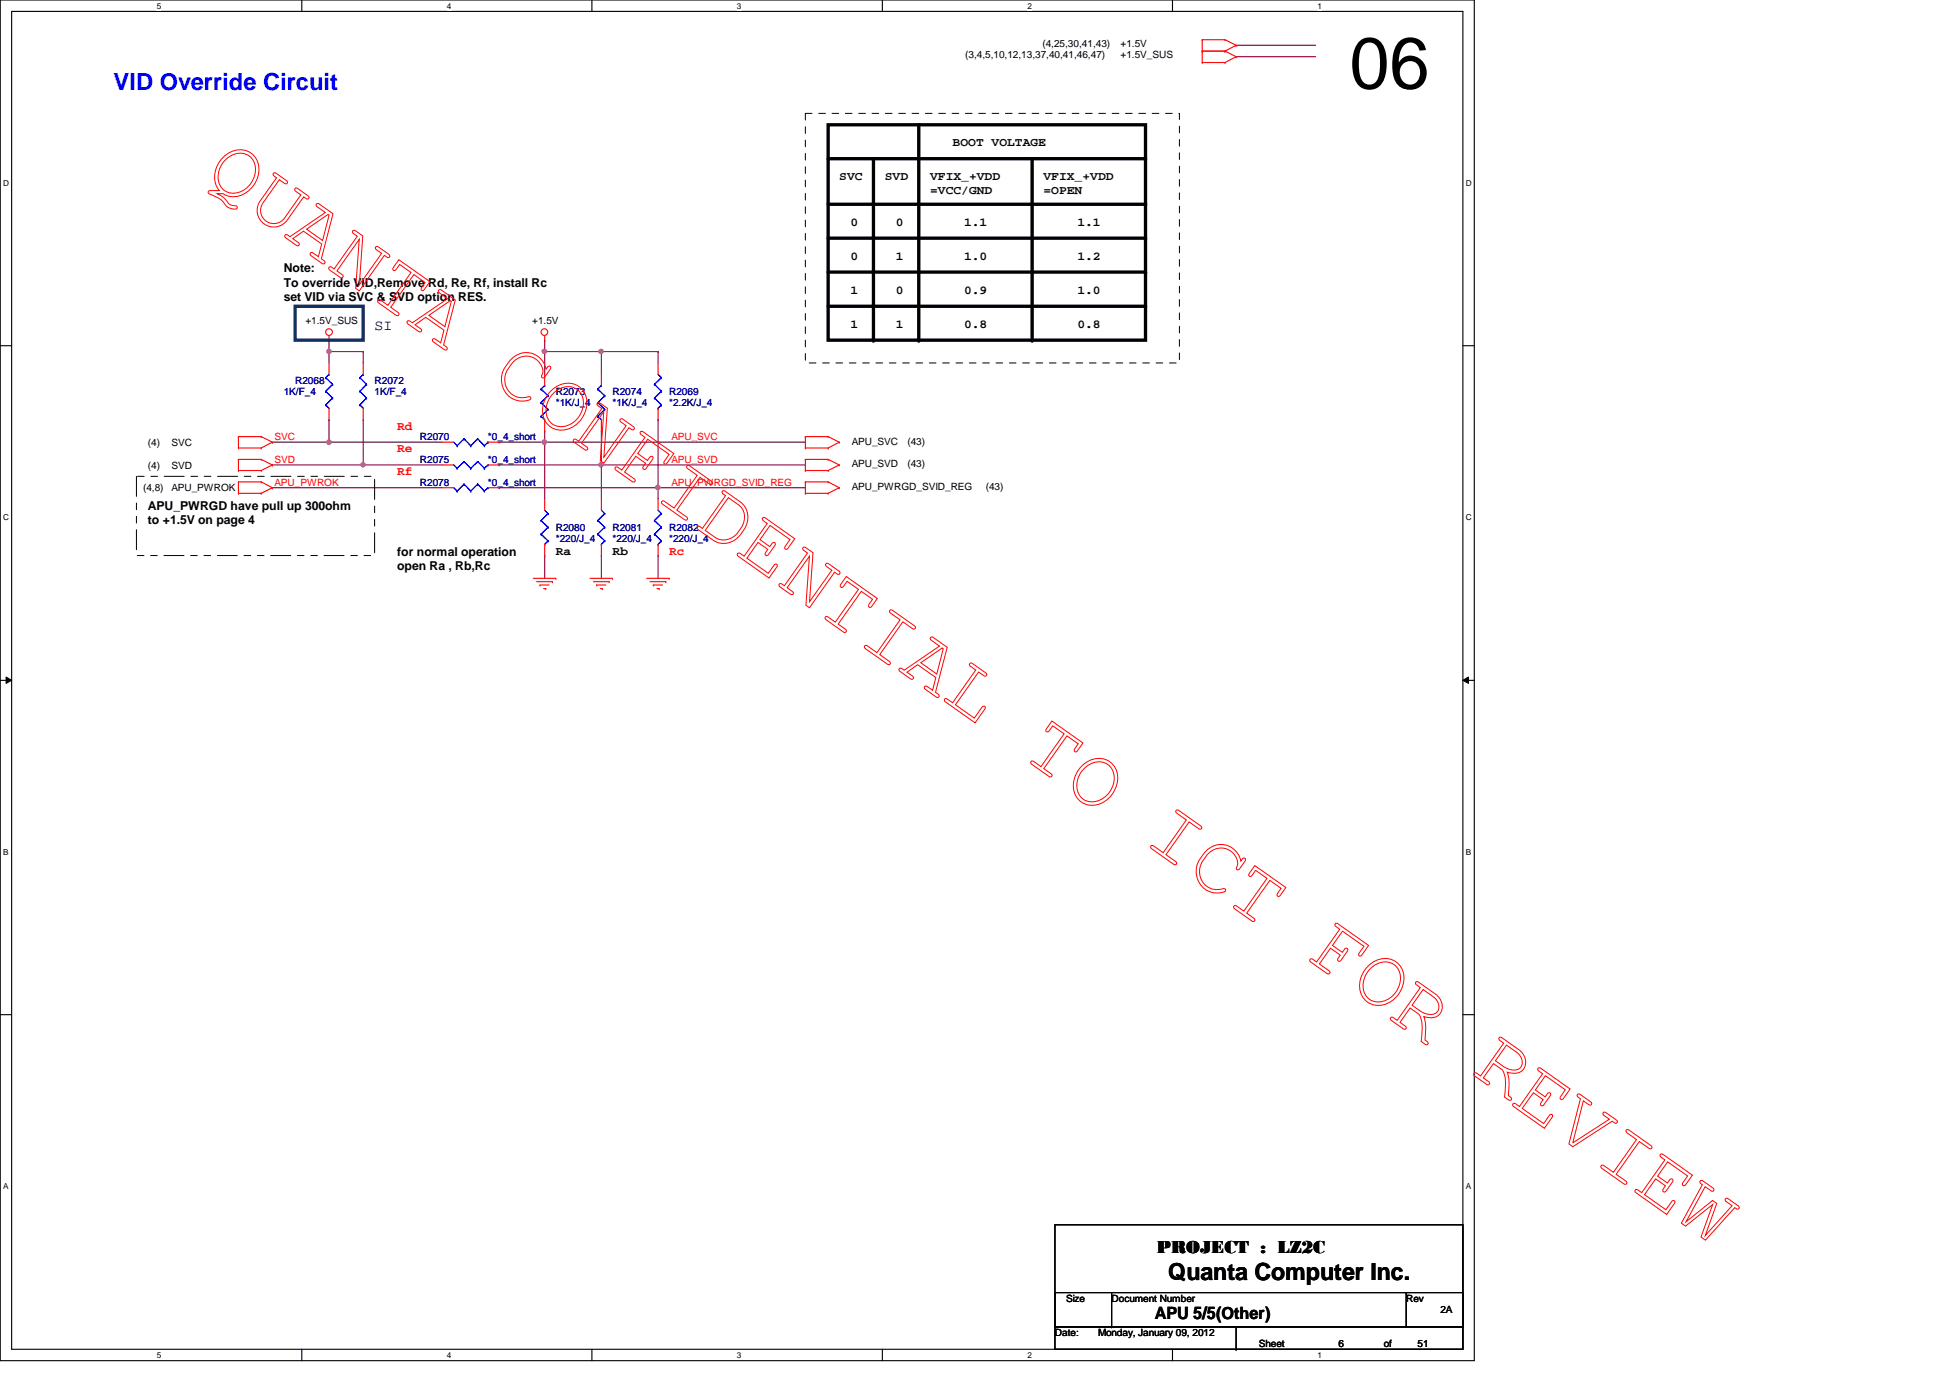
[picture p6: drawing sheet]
<svg xmlns="http://www.w3.org/2000/svg" width="297mm" height="210mm" viewBox="0 0 297 210" stroke-linecap="round" stroke-linejoin="round" font-family="sans-serif">
<defs><g id="words">
<text font-size="11" x="205.6" y="13.5">06</text>
<text font-size="3.6" fill="#00f" x="17.3" y="13.7">VID Override Circuit</text>
<text font-size="3.6" x="178" y="195">Quanta Computer Inc.</text>
<text font-size="2.8" x="176.2" y="190.8">PROJECT : LZ2C</text>
<text font-size="2.6" x="175.9" y="200.9">APU 5/5(Other)</text>
<text font-size="2.2" fill="#000040" x="57.1" y="50.2">SI</text>
<g font-size="1.9">
<text x="145.1" y="22.3">BOOT VOLTAGE</text>
<text x="127.8" y="27.5">SVC</text>
<text x="134.8" y="27.5">SVD</text>
<text x="141.7" y="27.5">VFIX_+VDD</text>
<text x="141.7" y="29.6">=VCC/GND</text>
<text x="159" y="27.5">VFIX_+VDD</text>
<text x="159" y="29.6">=OPEN</text>
<text x="129.6" y="34.4">0</text>
<text x="136.5" y="34.4">0</text>
<text x="146.9" y="34.4">1.1</text>
<text x="164.1" y="34.4">1.1</text>
<text x="43.2" y="41.4">Note:</text>
<text x="129.6" y="39.6">0</text>
<text x="136.5" y="39.6">1</text>
<text x="146.9" y="39.6">1.0</text>
<text x="164.1" y="39.6">1.2</text>
<text x="43.2" y="43.6">To override VID,Remove Rd, Re, Rf, install Rc</text>
<text x="43.2" y="45.8">set VID via SVC &amp; SVD option RES.</text>
<text x="129.6" y="44.7">1</text>
<text x="136.5" y="44.7">0</text>
<text x="146.9" y="44.7">0.9</text>
<text x="164.1" y="44.7">1.0</text>
<text x="129.6" y="50">1</text>
<text x="136.5" y="50">1</text>
<text x="146.9" y="50">0.8</text>
<text x="164.1" y="50">0.8</text>
<text x="22.5" y="77.7">APU_PWRGD have pull up 300ohm</text>
<text x="22.5" y="79.9">to +1.5V on page 4</text>
<text x="60.5" y="84.6">for normal operation</text>
<text x="60.5" y="86.8">open Ra , Rb,Rc</text>
<text x="84.7" y="84.5">Ra</text>
<text x="93.3" y="84.5">Rb</text>
</g>
<g font-size="1.9" fill="#f00">
<text x="60.5" y="65.5">Rd</text>
<text x="60.5" y="68.9">Re</text>
<text x="60.5" y="72.4">Rf</text>
<text x="101.9" y="84.5">Rc</text>
</g>
<g font-size="1.5">
<text x="147" y="8.8">(3,4,5,10,12,13,37,40,41,46,47)</text>
<text x="158.8" y="7.1">(4,25,30,41,43)</text>
<text x="170.7" y="7.1">+1.5V</text>
<text x="170.7" y="8.8">+1.5V_SUS</text>
<text x="46.5" y="49.4">+1.5V_SUS</text>
<text x="81.1" y="49.4">+1.5V</text>
<text x="22.5" y="67.9">(4)</text>
<text x="22.5" y="71.4">(4)</text>
<text x="26.1" y="67.9">SVC</text>
<text x="26.1" y="71.4">SVD</text>
<text x="129.7" y="67.7">APU_SVC</text>
<text x="129.7" y="71.2">APU_SVD</text>
<text x="138.2" y="67.7">(43)</text>
<text x="138.2" y="71.2">(43)</text>
<text x="21.8" y="74.8">(4,8)</text>
<text x="26.1" y="74.8">APU_PWROK</text>
<text x="129.7" y="74.6">APU_PWRGD_SVID_REG</text>
<text x="150.2" y="74.6">(43)</text>
<text x="160.7" y="203.5">Date:</text>
<text x="162.4" y="198.3">Size</text>
<text x="167.3" y="203.5">Monday, January 09, 2012</text>
<text x="169.3" y="198.3">Document Number</text>
<text x="214.2" y="198.3">Rev</text>
<text x="219.4" y="200">2A</text>
<text x="191.8" y="205.2">Sheet</text>
<text x="203.9" y="205.2">6</text>
<text x="210.8" y="205.2">of</text>
<text x="215.9" y="205.2">51</text>
</g>
<g font-size="1.5" fill="#000080">
<text x="45" y="58.4">R2068</text>
<text x="57.1" y="58.4">R2072</text>
<text x="43.2" y="60.1">1K/F_4</text>
<text x="57.1" y="60.1">1K/F_4</text>
<text x="84.7" y="60.1">R2073</text>
<text x="84.7" y="61.8">*1K/J_4</text>
<text x="93.3" y="60.1">R2074</text>
<text x="93.3" y="61.8">*1K/J_4</text>
<text x="101.9" y="60.1">R2069</text>
<text x="101.9" y="61.8">*2.2K/J_4</text>
<text x="64" y="67.1">R2070</text>
<text x="64" y="70.5">R2075</text>
<text x="74.3" y="67.1">*0_4_short</text>
<text x="74.3" y="70.5">*0_4_short</text>
<text x="64" y="74">R2078</text>
<text x="74.3" y="74">*0_4_short</text>
<text x="84.7" y="80.9">R2080</text>
<text x="84.7" y="82.6">*220/J_4</text>
<text x="93.3" y="80.9">R2081</text>
<text x="93.3" y="82.6">*220/J_4</text>
<text x="101.9" y="80.9">R2082</text>
<text x="101.9" y="82.6">*220/J_4</text>
</g>
<g font-size="1.5" fill="#f00">
<text x="41.8" y="67">SVC</text>
<text x="41.8" y="70.5">SVD</text>
<text x="102.3" y="67">APU_SVC</text>
<text x="102.3" y="70.5">APU_SVD</text>
<text x="41.8" y="74">APU_PWROK</text>
<text x="102.3" y="74">APU_PWRGD_SVID_REG</text>
</g>
<g font-size="1.3">
<text x="23.9" y="1.4">5</text>
<text x="68.1" y="1.4">4</text>
<text x="112.3" y="1.4">3</text>
<text x="156.5" y="1.4">2</text>
<text x="200.7" y="1.4">1</text>
<text x=".5" y="28.3">D</text>
<text x="223.3" y="28.3">D</text>
<text x=".5" y="79.2">C</text>
<text x="223.3" y="79.2">C</text>
<text x=".5" y="130.2">B</text>
<text x="223.3" y="130.2">B</text>
<text x=".5" y="181.1">A</text>
<text x="223.3" y="181.1">A</text>
<text x="23.9" y="206.9">5</text>
<text x="68.1" y="206.9">4</text>
<text x="112.3" y="206.9">3</text>
<text x="156.5" y="206.9">2</text>
<text x="200.7" y="206.9">1</text>
</g>
</g></defs>
<path d="M0 0h224.6v207.3h-224.6zM1.8 1.7h221v203.8h-221z" fill="none" stroke="#000" stroke-width=".17"/>
<g fill="#fff">
<path d="M23.9 .2h.7v1.4h-.7z"/>
<path d="M23.9 205.7h.7v1.4h-.7z"/>
</g>
<path d="M46 0v1.7M46 205.5v1.8" fill="none" stroke="#000" stroke-width=".17"/>
<g fill="#fff">
<path d="M68.1 .2h.6v1.4h-.6z"/>
<path d="M68.1 205.7h.6v1.4h-.6z"/>
</g>
<path d="M90.2 0v1.7M90.2 205.5v1.8" fill="none" stroke="#000" stroke-width=".17"/>
<g fill="#fff">
<path d="M112.3 .2h.6v1.4h-.6z"/>
<path d="M112.3 205.7h.6v1.4h-.6z"/>
</g>
<path d="M134.4 0v1.7M134.4 205.5v1.8" fill="none" stroke="#000" stroke-width=".17"/>
<g fill="#fff">
<path d="M156.5 .2h.7v1.4h-.7z"/>
<path d="M156.5 205.7h.7v1.4h-.7z"/>
</g>
<path d="M178.6 0v1.7M178.6 205.5v1.8" fill="none" stroke="#000" stroke-width=".17"/>
<g fill="#fff">
<path d="M200.7 .2h.7v1.4h-.7z"/>
<path d="M200.7 205.7h.7v1.4h-.7z"/>
<path d="M.5 27.2h.9v1.4h-.9z"/>
<path d="M223.3 27.2h.9v1.4h-.9z"/>
<path d="M.5 78.1h.9v1.4h-.9z"/>
<path d="M223.3 78.1h.9v1.4h-.9z"/>
</g>
<path d="M0 52.7h1.8M222.8 52.7h1.8" fill="none" stroke="#000" stroke-width=".17"/>
<g fill="#fff">
<path d="M.5 129.1h.8v1.4h-.8z"/>
<path d="M223.3 129.1h.8v1.4h-.8z"/>
</g>
<path d="M0 103.6h1.8M222.8 103.6h1.8" fill="none" stroke="#000" stroke-width=".17"/>
<path d="M.9 103.1l.9 .5-.9 .5zM222.8 103.6l.9-.5v1z" fill="#000"/>
<path d="M.9 103.1l.9 .5-.9 .5zM222.8 103.6l.9-.5v1z" fill="none" stroke="#000" stroke-width=".15"/>
<g fill="#fff">
<path d="M.5 180h.8v1.4h-.8z"/>
<path d="M223.3 180h.8v1.4h-.8z"/>
</g>
<path d="M0 154.6h1.8M222.8 154.6h1.8" fill="none" stroke="#000" stroke-width=".17"/>
<path d="M91.6 53.6h.1M91.6 53.6h8.6M83 67.4h.1M83 67.4h39.7" fill="none" stroke="#800040" stroke-width=".17"/>
<circle cx="82.9" cy="67.3" r=".34" fill="#f0f"/>
<circle cx="82.9" cy="67.3" r=".34" fill="none" stroke="#f0f" stroke-width=".17"/>
<path d="M76 70.8h.1M91.6 65.7h.1M91.6 65.7v5.1h-15.6" fill="none" stroke="#800040" stroke-width=".17"/>
<circle cx="91.6" cy="70.8" r=".33" fill="#f0f"/>
<circle cx="91.6" cy="70.8" r=".33" fill="none" stroke="#f0f" stroke-width=".17"/>
<path d="M41.5 74.3h.1M41.5 67.4h.1M41.5 74.3h25.9M41.5 67.4h25.9M50.1 67.4h.1M91.6 70.8h.1M91.6 70.8h31.1" fill="none" stroke="#800040" stroke-width=".17"/>
<circle cx="50.1" cy="67.3" r=".34" fill="#f0f"/>
<circle cx="50.1" cy="67.3" r=".34" fill="none" stroke="#f0f" stroke-width=".17"/>
<path d="M41.5 70.8h.1M41.5 70.8h13.8" fill="none" stroke="#800040" stroke-width=".17"/>
<circle cx="55.3" cy="70.8" r=".32" fill="#f0f"/>
<circle cx="55.3" cy="70.8" r=".32" fill="none" stroke="#f0f" stroke-width=".17"/>
<g fill="none" stroke="#800040" stroke-width=".17">
<path d="M55.3 53.6h.1M55.3 53.6v1.7M83 53.6h.1M83 53.6h8.6M91.6 53.6h.1M91.6 53.6v3.4M100.2 53.6h.1M100.2 53.6v1.7M50.1 63.9h.1M50.1 63.9v3.5M55.3 63.9h.1M55.3 70.8h.1"/>
<path d="M55.3 63.9v6.9M55.3 70.8h12.1M91.6 70.8h.1M91.6 70.8v5.2M100.2 74.3h.1M100.2 74.3v1.7"/>
</g>
<circle cx="91.6" cy="53.5" r=".33" fill="#f0f"/>
<circle cx="91.6" cy="53.5" r=".33" fill="none" stroke="#f0f" stroke-width=".17"/>
<circle cx="82.9" cy="53.5" r=".33" fill="#f0f"/>
<circle cx="82.9" cy="53.5" r=".33" fill="none" stroke="#f0f" stroke-width=".17"/>
<path d="M76 74.3h.1M76 74.3h46.7M100.2 74.3h.1M91.6 84.6h.1M91.6 84.6v3.5" fill="none" stroke="#800040" stroke-width=".17"/>
<circle cx="100.2" cy="74.2" r=".34" fill="#f0f"/>
<circle cx="100.2" cy="74.2" r=".34" fill="none" stroke="#f0f" stroke-width=".17"/>
<path d="M50.1 53.6h.1M50.1 53.6v1.7" fill="none" stroke="#800040" stroke-width=".17"/>
<circle cx="50.1" cy="53.5" r=".33" fill="#f0f"/>
<circle cx="50.1" cy="53.5" r=".33" fill="none" stroke="#f0f" stroke-width=".17"/>
<g fill="none" stroke="#800040" stroke-width=".17">
<path d="M188.3 6.9h.1M188.3 8.6h.1M188.3 6.9h12.1M188.3 8.6h12.1M50.1 53.6h.1M50.1 51.8h.1M50.1 53.6h5.2M50.1 51.8v1.8M83 53.6h.1M83 51.8h.1M83 51.8v5.2M76 67.4h.1"/>
<path d="M76 67.4h7M83 65.7h.1M83 67.4h.1M83 65.7v10.3M100.2 63.9h.1M100.2 63.9v10.4M83 84.6h.1M83 84.6v3.5M100.2 84.6h.1M100.2 84.6v3.5"/>
</g>
<g fill="none" stroke="#f00" stroke-width=".17">
<path d="M183.1 6.1h.1M183.1 7.8h.1M183.1 9.5h.1M183.1 6.1h3.5M183.1 6.1v3.4M183.1 7.8h3.5M183.1 9.5h3.5M186.6 6.1h.1M186.6 7.8h.1M186.6 9.5h.1M186.6 6.1l1.7 .8M186.6 7.8l1.7 .8"/>
<path d="M188.3 6.9h.1M188.3 8.6h.1M188.3 6.9l-1.7 .9M188.3 8.6l-1.7 .9M50.1 51.8h.1M50.1 51.1v.7M50.1 55.3v1.7M55.3 55.3v1.7M83 51.8h.1M83 51.1v.7M83 57v1.7M91.6 57v1.7"/>
<path d="M100.2 55.3v1.7M36.3 68.2h.1M36.3 66.5h.1M36.3 71.7h.1M36.3 70h.1M36.3 75.1h.1M36.3 73.4h.1M36.3 68.2h3.5M36.3 66.5h3.5M36.3 66.5v1.7M36.3 70v1.7M36.3 73.4v1.7"/>
<path d="M36.3 70h3.5M36.3 71.7h3.5M36.3 73.4h3.5M36.3 75.1h3.5M39.8 66.5h.1M39.8 68.2h.1M39.8 70h.1M39.8 71.7h.1M39.8 73.4h.1M39.8 75.1h.1M39.8 66.5l1.7 .9M39.8 70l1.7 .8"/>
<path d="M39.8 73.4l1.7 .9M41.5 67.4h.1M41.5 70.8h.1M41.5 74.3h.1M41.5 67.4l-1.7 .8M41.5 70.8l-1.7 .9M41.5 74.3l-1.7 .8M50.1 62.2v1.7M55.3 62.2v1.7M67.4 74.3h1.7M67.4 67.4h1.7M67.4 70.8h1.7"/>
<path d="M74.3 74.3h1.7M74.3 67.4h1.7M74.3 70.8h1.7M83 63.9v1.8M83 76v1.7M91.6 63.9v1.8M91.6 76v1.7M100.2 62.2v1.7M100.2 76v1.7M122.7 68.2h.1M122.7 66.5h.1M122.7 75.1h.1"/>
<path d="M122.7 73.4h.1M122.7 71.7h.1M122.7 70h.1M122.7 68.2h3.4M122.7 66.5v1.7M122.7 70v1.7M122.7 73.4v1.7M122.7 66.5h3.4M122.7 70h3.4M122.7 71.7h3.4M122.7 73.4h3.4M122.7 75.1h3.4"/>
<path d="M126.1 68.2h.1M126.1 66.5h.1M126.1 75.1h.1M126.1 73.4h.1M126.1 71.7h.1M126.1 70h.1M126.1 66.5l1.7 .9M126.1 73.4l1.7 .9M126.1 70l1.7 .8M127.8 67.4h.1M127.8 74.3h.1M127.8 70.8h.1"/>
<path d="M127.8 67.4l-1.7 .8M127.8 74.3l-1.7 .8M127.8 70.8l-1.7 .9M81.2 88.1h3.5M81.7 88.6h2.5M82.3 89.1h.1M82.3 89.1h1.3M82.8 89.7h.3M83 82.9v1.7M83.1 89.7h.1M84.2 88.6h.1M84.7 88.1h.1"/>
<path d="M89.9 88.1h3.4M90.4 88.6h2.4M90.9 89.1h.1M90.9 89.1h1.4M91.4 89.7h.4M91.6 82.9v1.7M91.8 89.7h.1M92.8 88.6h.1M93.3 88.1h.1M98.5 88.1h3.4M99 88.6h2.4M99.5 89.1h.1"/>
<path d="M99.5 89.1h1.4M100.1 89.7h.3M100.2 82.9v1.7M100.4 89.7h.1M101.4 88.6h.1M101.9 88.1h.1"/>
<circle cx="50.1" cy="50.6" r=".51"/>
<circle cx="82.9" cy="50.6" r=".51"/>
</g>
<path d="M160.7 186.6h62.1v15.5h-62.1zM160.7 196.9h62.1v5.2h-62.1zM169.3 196.9v5.2M214.2 196.9h.1M214.2 196.9v5.2M160.7 202.1h62.1v3.4h-62.1zM169.3 202.1h.1M188.3 205.5h.1M188.3 202.1v3.4" fill="none" stroke="#000" stroke-width=".17"/>
<path d="M122.7 17.3h57v38h-57z" fill="none" stroke="#000" stroke-width=".15" stroke-dasharray="1 1 1 1 1 1 1 1"/>
<path d="M20.8 72.6h36.3v12h-36.3z" fill="none" stroke="#000" stroke-width=".15" stroke-dasharray="3 1 1 1 1 1"/>
<path d="M126.1 19h48.4v32.8h-48.4zM140 19v32.8M126.1 36.3h48.4M126.1 31.1h48.4M126.1 24.2h48.4M133.1 24.2v27.6M157.2 24.2v27.6M126.1 41.4h48.4M126.1 46.7h48.4" fill="none" stroke="#000" stroke-width=".51"/>
<g fill="#000">
<circle cx="174.5" cy="36.3" r=".25"/>
<circle cx="174.5" cy="31.1" r=".25"/>
<circle cx="174.5" cy="24.2" r=".25"/>
<circle cx="133.1" cy="51.8" r=".25"/>
<circle cx="140" cy="51.8" r=".25"/>
<circle cx="157.2" cy="51.8" r=".25"/>
<circle cx="174.5" cy="41.4" r=".25"/>
<circle cx="174.5" cy="46.7" r=".25"/>
</g>
<path d="M45 46.7h10.3v5.1h-10.3z" fill="none" stroke="#004080" stroke-width=".51"/>
<g fill="none" stroke="#00f" stroke-width=".17">
<path d="M49.6 59.6h.1M49.6 57.5h.1M49.6 59.6l1.1 1M49.6 57.5l1.1 1M50.1 57h.1M50.1 57l-.5 .5M50.7 58.5h.1M50.7 58.5l-1.1 1.1M54.8 59.6h.1M54.8 57.5h.1M54.8 59.6l1 1M54.8 57.5l1 1"/>
<path d="M55.3 57h.1M55.3 57l-.5 .5M55.8 58.5h.1M55.8 58.5l-1 1.1M82.4 59.3h.1M82.4 59.3l1.1 1M83 58.7h.1M83 58.7l-.6 .6M91.1 59.3h.1M91.1 59.3l1 1M91.6 58.7h.1M91.6 58.7l-.5 .6"/>
<path d="M99.7 58.5h.1M99.7 58.5l1 1.1M100.2 57l.5 .5M100.7 57.5h.1M100.7 59.6h.1M100.7 57.5l-1 1M100.7 59.6l-1 1M49.6 61.7h.1M49.6 61.7l.5 .5M50.7 60.6h.1M50.7 60.6l-1.1 1.1M54.8 61.7h.1"/>
<path d="M54.8 61.7l.5 .5M55.8 60.6h.1M55.8 60.6l-1 1.1M69.1 74.3l.5 .5M69.1 67.4l.5 .5M69.1 70.8l.5 .5M69.6 74.8h.1M69.6 67.9h.1M69.6 71.3h.1M70.7 73.7h.1M70.7 66.8h.1M70.7 70.3h.1"/>
<path d="M70.7 73.7l-1.1 1.1M70.7 73.7l1 1.1M70.7 66.8l-1.1 1.1M70.7 66.8l1 1.1M70.7 70.3l-1.1 1M70.7 70.3l1 1M71.7 74.8h.1M71.7 67.9h.1M71.7 71.3h.1M72.8 73.7h.1M72.8 66.8h.1M72.8 70.3h.1"/>
<path d="M72.8 73.7l-1.1 1.1M72.8 73.7l1 1.1M72.8 66.8l-1.1 1.1M72.8 66.8l1 1.1M72.8 70.3l-1.1 1M72.8 70.3l1 1M73.8 74.8h.1M73.8 67.9h.1M73.8 71.3h.1M74.3 74.3h.1M74.3 67.4h.1M74.3 70.8h.1"/>
<path d="M74.3 74.3l-.5 .5M74.3 67.4l-.5 .5M74.3 70.8l-.5 .5M82.4 79.3h.1M82.4 63.4h.1M82.4 61.3h.1M82.4 79.3l1.1 1M82.4 63.4l.6 .5M82.4 61.3l1.1 1.1M83 77.7l.5 .5M83.5 78.2h.1M83.5 62.4h.1"/>
<path d="M83.5 60.3h.1M83.5 78.2l-1.1 1.1M83.5 62.4l-1.1 1M83.5 60.3l-1.1 1M91.1 79.3h.1M91.1 63.4h.1M91.1 61.3h.1M91.1 79.3l1 1M91.1 63.4l.5 .5M91.1 61.3l1 1.1M91.6 77.7l.5 .5M92.1 78.2h.1"/>
<path d="M92.1 62.4h.1M92.1 60.3h.1M92.1 78.2l-1 1.1M92.1 62.4l-1 1M92.1 60.3l-1 1M99.7 60.6h.1M99.7 79.3h.1M99.7 60.6l1 1.1M99.7 79.3l1 1M100.2 62.2h.1M100.2 77.7l.5 .5M100.7 61.7h.1"/>
<path d="M100.7 78.2h.1M100.7 61.7l-.5 .5M100.7 78.2l-1 1.1M82.4 81.4h.1M82.4 81.4l1.1 1M83 82.9h.1M83.5 80.3h.1M83.5 82.4h.1M83.5 80.3l-1.1 1.1M83.5 82.4l-.5 .5M91.1 81.4h.1M91.1 81.4l1 1"/>
<path d="M91.6 82.9h.1M92.1 80.3h.1M92.1 82.4h.1M92.1 80.3l-1 1.1M92.1 82.4l-.5 .5M99.7 81.4h.1M99.7 81.4l1 1M100.2 82.9h.1M100.7 80.3h.1M100.7 82.4h.1M100.7 80.3l-1 1.1M100.7 82.4l-.5 .5"/>
</g>
<circle cx="82.9" cy="67.3" r=".34" fill="#f0f"/>
<circle cx="82.9" cy="67.3" r=".34" fill="none" stroke="#f0f" stroke-width=".17"/>
<circle cx="91.6" cy="70.8" r=".33" fill="#f0f"/>
<circle cx="91.6" cy="70.8" r=".33" fill="none" stroke="#f0f" stroke-width=".17"/>
<circle cx="50.1" cy="67.3" r=".34" fill="#f0f"/>
<circle cx="50.1" cy="67.3" r=".34" fill="none" stroke="#f0f" stroke-width=".17"/>
<circle cx="55.3" cy="70.8" r=".32" fill="#f0f"/>
<circle cx="55.3" cy="70.8" r=".32" fill="none" stroke="#f0f" stroke-width=".17"/>
<circle cx="91.6" cy="53.5" r=".33" fill="#f0f"/>
<circle cx="91.6" cy="53.5" r=".33" fill="none" stroke="#f0f" stroke-width=".17"/>
<circle cx="82.9" cy="53.5" r=".33" fill="#f0f"/>
<circle cx="82.9" cy="53.5" r=".33" fill="none" stroke="#f0f" stroke-width=".17"/>
<circle cx="100.2" cy="74.2" r=".34" fill="#f0f"/>
<circle cx="100.2" cy="74.2" r=".34" fill="none" stroke="#f0f" stroke-width=".17"/>
<circle cx="50.1" cy="53.5" r=".33" fill="#f0f"/>
<circle cx="50.1" cy="53.5" r=".33" fill="none" stroke="#f0f" stroke-width=".17"/>
<g fill="none" stroke="#f00" stroke-width=".15">
<path d="M34 24a3.1 3.1 0 0 1 5.1 .3 4.1 4.1 0 0 1-4 5.6l-1.2-.4h-.8a4.3 4.3 0 0 1 1.9 1.6l1 .3 .1 .4a1.82 1.82 0 0 1-2.1-1.1 6.2 6.2 0 0 0-2.2-1.2l-.1-.2 .2-.2 1.5-.1a3.8 3.8 0 0 1 .6-5zM34.4 24.3a2.58 2.58 0 0 1 4.3 .4 3.6 3.6 0 0 1-3.4 4.7 2.41 2.41 0 0 1-2-3.2l.6-1.3zM41.6 26.4l.2-.1 .3 .1 1.5 1.1 .2 .3-.2 .2h-.1l-.9-.6-2.5 3.5a2.01 2.01 0 0 0 .4 2.8 2.01 2.01 0 0 0 2.9-.5l2.4-3.5-.9-.7v-.1l.1-.3 .4 .1 1.6 1.2a.26 .26 0 0 1-.2 .4l-.5-.3-2.5 3.5a2.53 2.53 0 0 1-3.6 .6 2.53 2.53 0 0 1-.6-3.5l2.5-3.5-.5-.4zM43.4 35.8l.3-.1 .5 .3 5.4-3.6-1.4-1a.26 .26 0 0 1 0-.3 .26 .26 0 0 1 .2-.1l2.3 1.6-1.8 6.8 .6 .4a.25 .25 0 0 1 0 .3 .25 .25 0 0 1-.3 .1l-1.8-1.2-.2-.3 .2-.2h.1l1 .6 .5-1.9-2.8-2-1.6 1.1 1 .8v.1l-.2 .2h-.3l-1.5-1.2-.2-.2zM46.7 34.9l3.3-2.2 .1 .1-1 3.8zM53.7 35.2l.1-.1 .4 .1 1.1 .7-.6 7.5 3.4-4.8-.9-.7v-.3l.3-.1 .2 .1 1.5 1.1 .2 .3-.2 .2h-.1l-.5-.3-3.9 5.4-.5-.4 .5-7.4-3.4 4.8 .9 .7v.2l-.1 .1-.3-.1-1.6-1.1-.1-.2 .1-.3h.2l.5 .4 3.5-5-.7-.5zM60.8 39.6l4.7 3.3-1 1.3h-.3l-.1-.2 .7-1-1.8-1.2-3.5 5 1.2 .9v.3l-.2 .1-2.8-1.9-.2-.3 .2-.3h.1l1.3 .9 3.5-5-1.7-1.2-.7 .9h-.3l-.1-.3 .1-.2zM62 48.9h.3l.5 .3 5.4-3.7-1.4-1a.26 .26 0 0 1 0-.3 .26 .26 0 0 1 .3-.1l2.3 1.6-1.8 6.8 .5 .5a.25 .25 0 0 1 0 .2 .25 .25 0 0 1-.3 .1l-1.8-1.2-.1-.3 .1-.2h.2l.9 .6 .5-1.9-2.7-2-1.7 1.2 1 .7v.1l-.1 .3-.4-.1-1.5-1.1-.2-.3zM65.3 48l3.3-2.2 .2 .1-1 3.9zM77.8 54.7a3.1 3.1 0 0 1 3.2-.9 3.1 3.1 0 0 1 2.2 2.4l.3-.4h.2l.2 .1-.1 .3-.8 1.2-.3 .2-.2-.2a2.42 2.42 0 0 0-.8-2.7 2.42 2.42 0 0 0-2.9-.1 4.4 4.4 0 0 0-1.9 3.4 2.74 2.74 0 0 0 3.7 2.4l.3 .2-.1 .2a3.2 3.2 0 0 1-3.8-.9 3.2 3.2 0 0 1-.1-4zM83.9 59.5a3.2 3.2 0 0 1 5.1 .3 4.1 4.1 0 0 1-4 5.7 3 3 0 0 1-2.2-4l.6-1.4zM84.3 59.9a2.58 2.58 0 0 1 4.4 .3 3.6 3.6 0 0 1-3.4 4.8 2.41 2.41 0 0 1-2-3.3l.6-1.3z"/>
<path d="M91 61.4l.1-.1 .3 .1 1.1 .8-.5 7.4 3.4-4.8-.9-.6v-.3l.2-.1 .2 .1 1.6 1.1 .1 .2-.1 .3h-.2l-.5-.4-3.8 5.5-.6-.4 .6-7.5-3.4 4.8 .9 .7v.3l-.1 .1-.4-.1-1.5-1.1-.2-.3 .2-.2h.1l.6 .3 3.5-5-.7-.5zM97.5 65.8l.2-.1 .3 .1 4.6 3.3-1 1.4-.2 .2h-.2l-.1-.3 .8-1.2-3.2-2.3-1.6 2.2 1.5 1 .5-.6a.26 .26 0 0 1 .3 0 .26 .26 0 0 1 .1 .3l-1.2 1.7a.26 .26 0 0 1-.3 0 .26 .26 0 0 1-.1-.3l.4-.6-1.5-1.1-1.7 2.4 1.6 1.2 .1 .1-.2 .2-.3-.1-2.4-1.7-.2-.2 .1-.3h.2l.7 .5 3.5-5-.7-.5zM104.6 71l.1-.1 .4 .1 3.3 2.3 .2 .3-.2 .2h-.2l-1.6-1.1-3.5 5 1.6 1.2v.2l-.3 .1-3.5-2.4-.1-.3 .1-.2h.2l1.6 1.1 3.5-5-1.4-1-.2-.3zM110 74.9l.3-.2 .2 .1 2.2 1.6a3 3 0 0 1 .6 4.4 3.4 3.4 0 0 1-4.1 1.8l-2.9-1.9-.1-.3 .1-.2h.2l.5 .3 3.5-5-.5-.4zM110.9 75.8l1.5 1.1a2.49 2.49 0 0 1 .5 3.5 2.98 2.98 0 0 1-3.5 1.7l-2-1.3zM116.2 78.9l.1-.1 .3 .1 4.5 3.2-1.1 1.4-.2 .2-.2-.1-.1-.2 .8-1.2-3-2.2-1.5 2.2 1.5 1.1 .4-.6 .2-.1 .2 .2-.1 .3-.9 1.4-.3 .1-.2-.1v-.3l.4-.5-1.5-1.1-1.7 2.4 3.2 2.3 1-1.3h.3l.1 .1-.1 .3-1.2 1.6-4.6-3.2-.2-.3 .2-.3h.1l.7 .5 3.6-5-.7-.5zM122.3 83.4l.1-.1 .3 .1 1.1 .8-.5 7.5 3.4-4.8-.9-.7v-.3l.3-.1 .1 .1 1.6 1.1 .2 .3-.2 .2h-.1l-.6-.3-3.8 5.4-.5-.4 .5-7.5-3.4 4.8 .9 .7v.3l-.1 .1-.3-.1-1.6-1.1-.2-.3 .2-.2h.2l.5 .3 3.5-5-.7-.5zM128.9 87.8l4.7 3.4-.9 1.3h-.3l-.1-.3 .6-.9-1.7-1.2-3.5 5 1.2 .9v.2l-.3 .1-2.7-1.9-.2-.3 .1-.2h.2l1.2 .9 3.6-5-1.8-1.3-.6 .9h-.3l-.1-.2 .1-.2zM135.5 93l.2-.1 .3 .1 3.3 2.3 .2 .3-.2 .2h-.1l-1.7-1.1-3.5 5 1.6 1.2v.2l-.3 .1-3.5-2.4-.1-.3 .1-.2h.2l1.6 1.1 3.5-5-1.4-1-.2-.3zM137 101.9l.2-.1 .5 .3 5.4-3.7-1.4-1a.26 .26 0 0 1 0-.3 .26 .26 0 0 1 .3-.1l2.3 1.6-1.8 6.9 .5 .4a.25 .25 0 0 1 0 .2 .25 .25 0 0 1-.2 .1l-1.8-1.2-.2-.3 .2-.2h.1l1 .6 .5-1.9-2.8-1.9-1.6 1.1 .9 .7 .1 .1-.2 .3-.3-.1-1.6-1.1-.2-.3zM140.3 101l3.2-2.3 .2 .1-1 3.9zM147.7 101.1l.3-.1 .1 .1 2.2 1.5a.26 .26 0 0 1 0 .3 .26 .26 0 0 1-.3 .1l-.9-.6-3.6 5 2.9 2 1.2-1.7 .3-.2 .1 .1 .1 .1-.1 .3-1.5 2.1-4.5-3.2-.2-.3 .2-.2h.1l1 .6 3.5-4.9-.9-.7z"/>
<path d="M160.2 109.8l4.8 3.4-1 1.3h-.3l-.1-.3 .6-.9-1.7-1.2-3.5 5 1.2 .9v.2l-.2 .2-2.8-2-.2-.2 .2-.3h.1l1.3 .9 3.5-5-1.7-1.2-.7 .9-.3-.1-.1-.2 .1-.2zM164.8 116.7a3.2 3.2 0 0 1 5.1 .3 4.1 4.1 0 0 1-4 5.6 3 3 0 0 1-2.3-4l.7-1.3zM165.2 117a2.58 2.58 0 0 1 4.3 .4 3.6 3.6 0 0 1-3.4 4.7 2.41 2.41 0 0 1-2-3.2l.6-1.3zM179.1 123.5l.2-.1 .3 .1 3.3 2.3 .2 .3-.2 .2h-.1l-1.7-1.1-3.5 5 1.6 1.1v.3l-.3 .1-3.5-2.4-.1-.3 .1-.2h.2l1.6 1.1 3.5-5-1.4-1-.2-.3zM183.7 129.7a3.1 3.1 0 0 1 3.1-1 3.1 3.1 0 0 1 2.2 2.5l.4-.5h.1l.2 .2v.3l-.9 1.1-.2 .2-.3-.1a2.42 2.42 0 0 0-.8-2.8 2.42 2.42 0 0 0-2.8-.1 4.4 4.4 0 0 0-2 3.4 2.74 2.74 0 0 0 3.8 2.4l.2 .3v.1a3.2 3.2 0 0 1-3.8-.9 3.2 3.2 0 0 1-.1-3.9zM191.1 131.8l4.8 3.4-1 1.3h-.3l-.1-.3 .6-.9-1.7-1.2-3.5 5 1.2 .9v.3l-.2 .1-2.8-2-.2-.2 .2-.3h.1l1.3 .9 3.5-5-1.7-1.2-.7 .9h-.3l-.1-.3 .1-.2zM203.4 140.7l.1-.1 .3 .1 4.7 3.3-1 1.5-.3 .1h-.1l-.1-.3 .8-1.2-3.3-2.3-1.5 2.2 1.5 1.1 .4-.6a.26 .26 0 0 1 .3 0 .26 .26 0 0 1 .1 .2l-1.2 1.7a.26 .26 0 0 1-.2 0 .26 .26 0 0 1-.1-.3l.4-.6-1.5-1.1-1.7 2.4 1.6 1.2v.1l-.2 .3-.3-.1-2.4-1.7-.2-.3 .2-.2 .1-.1 .8 .5 3.5-5-.7-.5zM208.4 147.2a3.2 3.2 0 0 1 5.1 .3 4.1 4.1 0 0 1-4 5.6 3 3 0 0 1-2.3-4l.7-1.3zM208.8 147.5a2.58 2.58 0 0 1 4.3 .4 3.6 3.6 0 0 1-3.4 4.7 2.41 2.41 0 0 1-2-3.2l.6-1.3zM215.7 149.6l.1-.1 .3 .1 2.6 1.8a2 2 0 0 1 .1 3.5 2.76 2.76 0 0 1-1.9 0l.3 1.3-.1 2.2 .4 .4 .1 .1-.2 .2h-.3l-.6-.5 .1-1.6a4.3 4.3 0 0 0-.4-2.5l-1.4-1-1.5 2.2 .9 .7v.1l-.1 .3-.4-.1-1.7-1.2-.2-.3 .1-.3h.2l.7 .5 3.6-5-.7-.5zM216.8 150.7l1.6 1.2a1.59 1.59 0 0 1 .3 2.4 2.25 2.25 0 0 1-2.4-.3l-1.2-.9zM228.4 158.1l.1-.1 .3 .1 2.6 1.8a2 2 0 0 1 .1 3.4 2.76 2.76 0 0 1-1.9 0l.3 1.4-.1 2.2 .4 .3 .1 .2-.2 .2-.3-.1-.6-.4 .1-1.7a4.3 4.3 0 0 0-.4-2.4l-1.4-1-1.5 2.2 .9 .7v.1l-.1 .2h-.4l-1.7-1.3-.2-.3 .1-.2h.2l.7 .5 3.6-5-.7-.5z"/>
<path d="M229.5 159.2l1.6 1.1a1.59 1.59 0 0 1 .3 2.5 2.25 2.25 0 0 1-2.4-.4l-1.2-.8zM234.3 162.8l.1-.1h.3l4.5 3.2-1 1.4-.3 .2-.2-.1-.1-.2 .8-1.2-3-2.1-1.5 2.1 1.5 1.1 .4-.6 .2-.1 .2 .2-.1 .3-.9 1.4-.3 .2-.2-.2v-.3l.4-.5-1.5-1-1.7 2.3 3.2 2.3 1-1.3h.3l.1 .1-.1 .3-1.1 1.7-4.7-3.3-.2-.3 .2-.2h.1l.8 .4 3.5-4.9-.7-.6zM240.3 166.7l.1-.1 .3 .1 1.6 1.1 .2 .3-.2 .2h-.1l-1-.6-1.6 6.3 5.5-3.5-.9-.7a.25 .25 0 0 1 0-.3 .25 .25 0 0 1 .3-.1l1.7 1.2 .2 .3-.1 .1-.2 .1-.5-.3-6 3.9-.6-.4 1.7-6.9-.4-.4zM247.7 172.2l.1-.1h.3l3.4 2.4 .1 .3-.1 .2h-.2l-1.6-1.1-3.5 5 1.6 1.1v.3l-.3 .1-3.5-2.4-.2-.3 .2-.2h.2l1.6 1.1 3.5-5-1.5-1-.1-.3zM252.9 175.9l.1-.1 .3 .1 4.5 3.1-1 1.4-.3 .2h-.1l-.1-.3 .8-1.2-3.1-2.1-1.5 2.1 1.5 1.1 .5-.6h.1l.2 .1v.3l-1 1.4-.3 .2-.2-.2 .1-.3 .3-.5-1.5-1-1.7 2.4 3.3 2.3 1-1.4h.3v.1v.3l-1.2 1.7-4.7-3.3-.2-.3 .2-.2h.1l.8 .5 3.5-5-.7-.6zM259 179.9l.2-.1 .2 .1 1.5 1 .2 .3-.2 .3h-.1l-1.1-.7-2.9 5.3 4.1-3.2 .6 .4-1.7 4.9 4-4.5-1-.8a.25 .25 0 0 1 0-.3 .25 .25 0 0 1 .3-.1l1.7 1.2 .1 .1v.3l-.3 .1-.3-.3-4.5 5-.7-.5 1.8-4.9-4.1 3.3-.7-.5 3.2-5.8-.3-.3z"/>
</g>
<use href="#words"/>
</svg>
